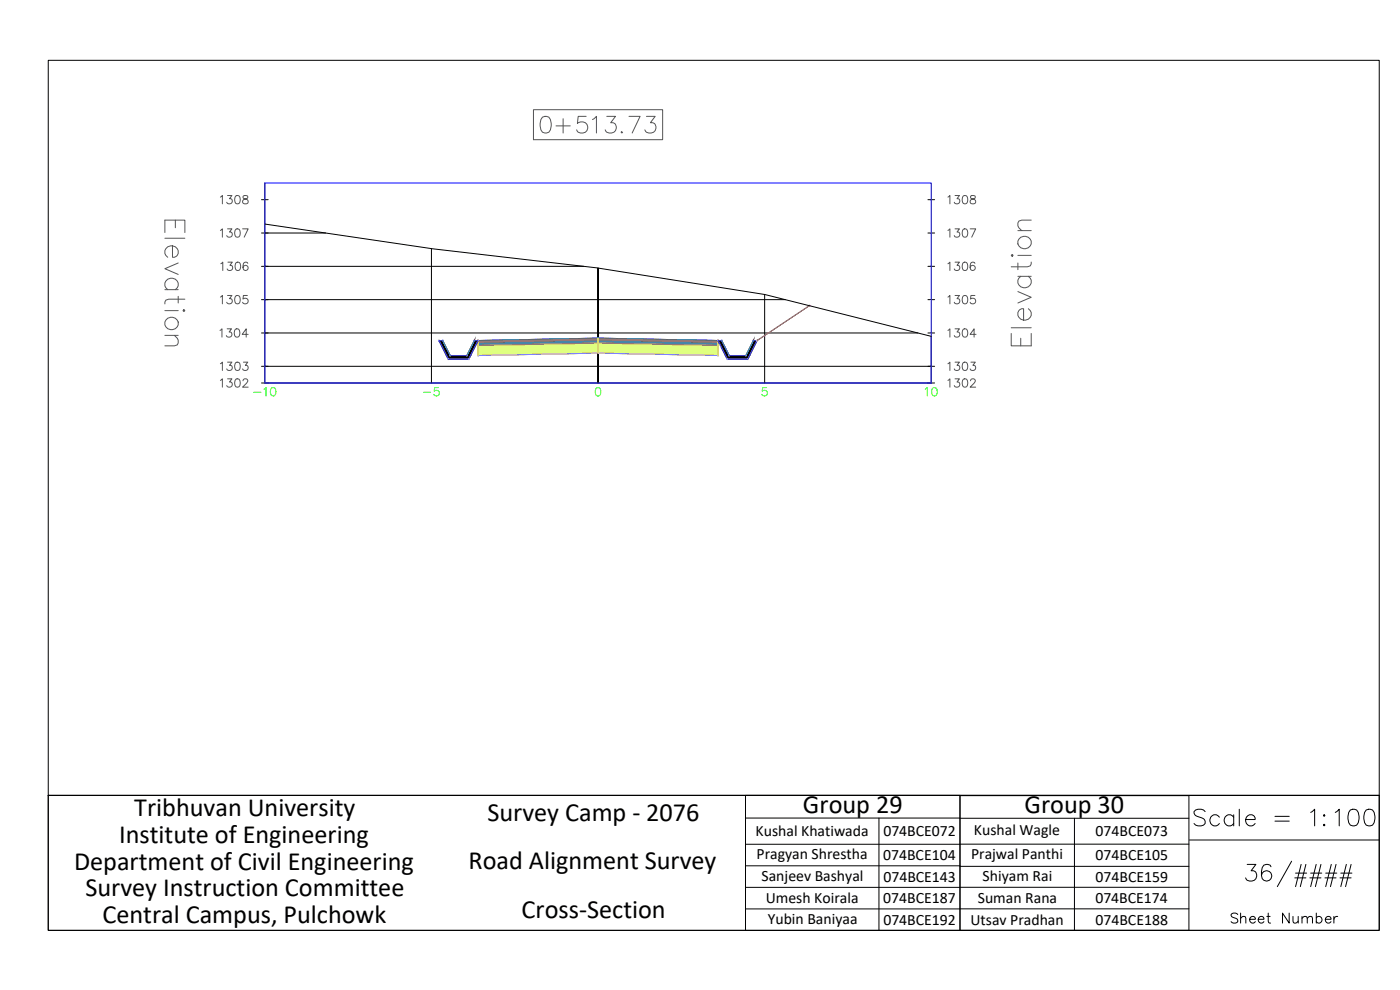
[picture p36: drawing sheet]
<svg xmlns="http://www.w3.org/2000/svg" width="420mm" height="297mm" viewBox="0 0 420 297" stroke-linecap="round" stroke-linejoin="round" font-family="sans-serif">
<defs><g id="words">
<text font-size="8.8" x="357" y="249.1">Scale = 1:100</text>
<g font-size="7.9">
<text x="40.3" y="244.7">Tribhuvan University</text>
<text x="241" y="244">Group 29</text>
<text x="307.5" y="244.1">Group 30</text>
<text x="146.3" y="246.4">Survey Camp - 2076</text>
<text x="35.7" y="252.8">Institute of Engineering</text>
<text x="22.2" y="261">Department of Civil Engineering</text>
<text x="140.6" y="260.7">Road Alignment Survey</text>
<text x="25.6" y="268.9">Survey Instruction Committee</text>
<text x="156.5" y="275.5">Cross-Section</text>
<text x="30.7" y="277.1">Central Campus, Pulchowk</text>
</g>
<text font-size="6.6" x="368.3" y="278.3">Sheet Number</text>
<g font-size="4.7">
<text x="226.8" y="251">Kushal Khatiwada</text>
<text x="265.1" y="250.9">074BCE072</text>
<text x="292.3" y="250.6">Kushal Wagle</text>
<text x="328.8" y="250.9">074BCE073</text>
<text x="227" y="257.7">Pragyan Shrestha</text>
<text x="291.4" y="257.8">Prajwal Panthi</text>
<text x="265" y="258">074BCE104</text>
<text x="328.8" y="258.1">074BCE105</text>
<text x="228.6" y="264.2">Sanjeev Bashyal</text>
<text x="265.1" y="264.5">074BCE143</text>
<text x="294.9" y="264.3">Shiyam Rai</text>
<text x="328.8" y="264.6">074BCE159</text>
<text x="229.8" y="271.1">Umesh Koirala</text>
<text x="265.1" y="271">074BCE187</text>
<text x="293.5" y="271">Suman Rana</text>
<text x="328.7" y="271">074BCE174</text>
<text x="230.4" y="277.1">Yubin Baniyaa</text>
<text x="265.1" y="277.4">074BCE192</text>
<text x="291.3" y="277.5">Utsav Pradhan</text>
<text x="328.8" y="277.4">074BCE188</text>
</g>
</g></defs>
<!-- layer: C-ROAD-SCTN-VIEW -->
<g fill="none" stroke="#545454" stroke-width=".3">
<path d="M160.1 32.9h38.8v9h-38.8zM162.8 35.1a1.63 1.63 0 0 1 2.4 .8 4.1 4.1 0 0 1-.5 3.8 1.63 1.63 0 0 1-2.4-.7 4.2 4.2 0 0 1 .5-3.9zM166.9 37.8h4.2M169 35.6v4.3M175.9 34.9h-2.4l-.2 2.2a1.77 1.77 0 0 1 2.7-.1 1.77 1.77 0 0 1-.4 2.7 1.77 1.77 0 0 1-2.5-.7M177.8 35.9l1.2-1v5M182.1 34.9h2.6l-1.4 1.9a1.61 1.61 0 0 1 1.7 1.9 1.61 1.61 0 0 1-2.2 1.2l-.7-.2-.5-.7M186.6 39.4l-.2 .3 .2 .2 .3-.2M188.8 34.9h3.3l-2.4 5M194 34.9h2.6l-1.4 1.9a1.61 1.61 0 0 1 1.7 1.9 1.61 1.61 0 0 1-2.2 1.2l-.7-.2-.5-.7M66.1 59.1l.6-.4v2.5M68.3 58.7h1.3l-.7 .9a.83 .83 0 0 1 .6 1.4 .83 .83 0 0 1-1.5-.3"/>
<path d="M70.8 58.8a.82 .82 0 0 1 1.2 .3 1.26 1.26 0 0 1-.9 2.1 1.59 1.59 0 0 1-.3-2.4zM73 58.8a.51 .51 0 0 0 .3 .8 .89 .89 0 0 1 1 .4 .89 .89 0 0 1-.1 1l-.8 .2a.72 .72 0 0 1-.6-.8 .72 .72 0 0 1 .7-.7l.5-.1a.5 .5 0 0 0 .2-.8zM284.5 59.1l.6-.4v2.5M286.6 58.7h1.3l-.7 .9a.83 .83 0 0 1 .6 1.4 .83 .83 0 0 1-1.4-.3M289.1 58.8a.82 .82 0 0 1 1.2 .3 1.26 1.26 0 0 1-.8 2.1 1.61 1.61 0 0 1-.4-2.4zM291.4 58.8a.51 .51 0 0 0 .2 .8 .9 .9 0 0 1 1 .4 .9 .9 0 0 1 0 1l-.9 .2a.72 .72 0 0 1-.6-.8 .72 .72 0 0 1 .8-.7l.4-.1a.51 .51 0 0 0 .3-.8zM49.5 69.8v-3.7h6v3.7M49.5 71.5h6M51.8 73.8v3.4a1.72 1.72 0 0 0 1.8-1.7 1.72 1.72 0 0 0-1.8-1.7 1.89 1.89 0 0 0-2.2 1.1 1.89 1.89 0 0 0 .7 2.3M52.6 66.1v2.2M53.5 78.9l-4 1.7 4 1.7M66.1 69.1l.6-.4v2.5"/>
<path d="M66.3 79.1l.6-.4v2.5M68.3 68.7h1.3l-.7 .9a.83 .83 0 0 1 .6 1.4 .83 .83 0 0 1-1.5-.3M68.4 78.7h1.3l-.7 .9a.83 .83 0 0 1 .6 1.3 .83 .83 0 0 1-1.4-.2M70.8 68.8a.82 .82 0 0 1 1.2 .3 1.26 1.26 0 0 1-.9 2.1 1.59 1.59 0 0 1-.3-2.4zM70.9 78.8a.81 .81 0 0 1 1.2 .3 1.26 1.26 0 0 1-.8 2.1 1.61 1.61 0 0 1-.4-2.4zM72.8 68.7h1.7l-1.2 2.5M74.4 79a.72 .72 0 0 0-.7-.4 .72 .72 0 0 0-.7 .5 1.47 1.47 0 0 0 .6 2.1 .78 .78 0 0 0 .9-.7 .78 .78 0 0 0-.7-.9 .78 .78 0 0 0-.9 .7M284.5 79.1l.6-.4v2.5M284.5 69.1l.6-.4v2.5M286.6 78.7h1.3l-.7 .9a.83 .83 0 0 1 .6 1.3 .83 .83 0 0 1-1.4-.2M286.6 68.7h1.3l-.7 .9a.83 .83 0 0 1 .6 1.4 .83 .83 0 0 1-1.4-.3M289.1 78.8a.81 .81 0 0 1 1.2 .3 1.26 1.26 0 0 1-.8 2.1 1.61 1.61 0 0 1-.4-2.4z"/>
<path d="M289.1 68.8a.82 .82 0 0 1 1.2 .3 1.26 1.26 0 0 1-.8 2.1 1.61 1.61 0 0 1-.4-2.4zM291.2 68.7h1.6l-1.2 2.5M292.6 79a.72 .72 0 0 0-.7-.4 .72 .72 0 0 0-.6 .5 1.47 1.47 0 0 0 .6 2.1 .78 .78 0 0 0 .8-.7 .78 .78 0 0 0-.7-.9 .78 .78 0 0 0-.8 .7M303.8 76.3l.3 .3-.3 .3-.3-.3zM305.5 78.9v2M305.5 76.6h4M305.5 69.2h4M309.5 78.6l-.3 1.2-.9 .3h-4.8M309.5 66.1h-2.9l-.8 .2-.3 .6v.9l1.1 1.4M49.5 86.9h4M49.5 93.2h4M50.3 86.9a1.98 1.98 0 0 1 .6-3.4 1.98 1.98 0 0 1 2.6 2.3l-.9 1.1"/>
<path d="M53.5 88.9v2M54.9 93.2l.3-.3 .3 .3-.3 .3zM55.5 89.8h-4.9l-.8 .3-.3 1.1M66 99.1l.6-.4v2.5M66.1 89.1l.6-.4v2.5M68.2 98.7h1.3l-.7 .9a.83 .83 0 0 1 .6 1.4 .83 .83 0 0 1-1.5-.3M68.3 88.7h1.3l-.7 .9a.84 .84 0 0 1 .6 1.4 .84 .84 0 0 1-1.5-.3M70.7 98.8a.81 .81 0 0 1 1.2 .3 1.17 1.17 0 0 1 .1 1.4 1.17 1.17 0 0 1-1.3 .5 1.93 1.93 0 0 1 0-2.2zM70.8 88.8a.81 .81 0 0 1 1.2 .3 1.26 1.26 0 0 1-.9 2.1 1.59 1.59 0 0 1-.3-2.4zM74.2 88.7h-1.2l-.1 1a.88 .88 0 0 1 1.4 0 .88 .88 0 0 1-.2 1.3 .88 .88 0 0 1-1.3-.3M284.5 99.1l.6-.4v2.5M284.5 89.1l.6-.4v2.5"/>
<path d="M286.6 98.7h1.3l-.7 .9a.83 .83 0 0 1 .6 1.4 .83 .83 0 0 1-1.4-.3M286.6 88.7h1.3l-.7 .9a.83 .83 0 0 1 .6 1.3 .83 .83 0 0 1-1.4-.2M289.1 98.8a.82 .82 0 0 1 1.2 .3 1.26 1.26 0 0 1-.8 2.1 1.61 1.61 0 0 1-.4-2.4zM289.1 88.8a.81 .81 0 0 1 1.2 .3 1.26 1.26 0 0 1-.8 2.1 1.61 1.61 0 0 1-.4-2.4zM292.6 88.7h-1.2l-.1 1a.88 .88 0 0 1 1.3 0 .88 .88 0 0 1-.2 1.3 .88 .88 0 0 1-1.2-.3M303.5 98.3h6M305.5 87.5l4 1.7-4 1.7M305.5 82.9h4M306.3 82.9a1.98 1.98 0 0 0 .6 3.4 1.98 1.98 0 0 0 2.6-2.2l-.9-1.2M308.6 92.6a1.98 1.98 0 0 1-.5 3.5 1.98 1.98 0 0 1-2.6-2.3 1.53 1.53 0 0 1 1.7-1.2v3.5M49.5 100.6h4M52.3 100.6l1.2 1.5v.8l-.3 .6-.9 .3h-2.8"/>
<path d="M66.1 114.1l.6-.4v2.5M66.1 109.1l.6-.4v2.5M68.3 113.7h1.3l-.7 .9a.83 .83 0 0 1 .6 1.4 .83 .83 0 0 1-1.5-.3M68.3 108.7h1.3l-.7 .9a.84 .84 0 0 1 .6 1.4 .84 .84 0 0 1-1.5-.3M70.8 113.8a.82 .82 0 0 1 1.2 .3 1.26 1.26 0 0 1-.9 2.1 1.59 1.59 0 0 1-.3-2.4zM70.8 108.8a.82 .82 0 0 1 1.2 .3 1.26 1.26 0 0 1-.9 2.1 1.59 1.59 0 0 1-.3-2.4zM72.9 114.3l.5-.6 .8 .2a.76 .76 0 0 1-.2 1.1l-1.2 1.2h1.7M73 108.7h1.4l-.8 .9a.84 .84 0 0 1 .7 1.4 .84 .84 0 0 1-1.5-.3M74.5 100.3h-1.8l1.2-1.6v2.5M284.5 114.1l.6-.4v2.5M284.5 109.1l.6-.4v2.5M286.6 113.7h1.3l-.7 .9a.83 .83 0 0 1 .6 1.4 .83 .83 0 0 1-1.4-.3"/>
<path d="M286.6 108.7h1.3l-.7 .9a.83 .83 0 0 1 .6 1.4 .83 .83 0 0 1-1.4-.3M289.1 113.8a.82 .82 0 0 1 1.2 .3 1.26 1.26 0 0 1-.8 2.1 1.61 1.61 0 0 1-.4-2.4zM289.1 108.8a.82 .82 0 0 1 1.2 .3 1.26 1.26 0 0 1-.8 2.1 1.61 1.61 0 0 1-.4-2.4zM291.3 114.3l.4-.6 .9 .2a.78 .78 0 0 1-.3 1.1l-1.1 1.2h1.6M291.4 108.7h1.3l-.7 .9a.83 .83 0 0 1 .6 1.4 .83 .83 0 0 1-1.4-.3M292.9 100.3h-1.7l1.1-1.6v2.5M303.5 100.1v3.7h6v-3.7M306.3 101.5v2.3"/>
<circle cx="307.4" cy="72.8" r="1.98"/>
<circle cx="51.5" cy="97.1" r="1.98"/>
</g>
<g fill="none" stroke="#000" stroke-width=".3">
<path d="M78.5 59.9h2M79.5 54.9v60M278.5 59.9h2M78.5 79.9h96.7M78.5 69.9h19.2M79.5 67.2a1678.2 1678.2 0 0 0 100 13.2l50 7.9 49.9 12.6 .1 14M129.5 74.6v40.3M278.5 79.9h2M278.5 69.9h2M78.5 99.9h197M78.5 89.9h157.2M229.5 88.4v26.5"/>
<path d="M278.5 99.9h2M278.5 89.9h2M78.5 114.9h202M78.5 109.9h202M179.5 114.9v-34.5v34.5"/>
</g>
<path d="M79.5 54.9h200v60h-200z" fill="none" stroke="#00f" stroke-width=".3"/>
<path d="M76.1 117.7h2.2M79.2 116.8l.6-.5v2.5M81.5 116.4a.8 .8 0 0 1 1.2 .4 1.26 1.26 0 0 1-.8 2 1.6 1.6 0 0 1-.4-2.4zM127.1 117.7h2.1M131.6 116.3h-1.2l-.1 1.1a.88 .88 0 0 1 1.4 0 .88 .88 0 0 1-.2 1.3 .88 .88 0 0 1-1.3-.4M179 116.4a.81 .81 0 0 1 1.2 .4 1.26 1.26 0 0 1-.8 2 1.59 1.59 0 0 1-.4-2.4zM230.1 116.3h-1.2l-.1 1.1a.88 .88 0 0 1 1.3-.1 .88 .88 0 0 1-.2 1.4 .88 .88 0 0 1-1.3-.4M277.7 116.8l.6-.5v2.5M280 116.4a.81 .81 0 0 1 1.1 .4 1.26 1.26 0 0 1-.8 2 1.59 1.59 0 0 1-.3-2.4z" fill="none" stroke="#0f0" stroke-width=".3"/>
<g fill="#7f9fff" stroke="#7f9fff" stroke-width=".3">
<path d="M167 101.7l12.5-.2v.2z"/>
<path d="M156 102.2l11-.5h12.5z"/>
<path d="M179.5 101.5l12.5 .2h-12.5z"/>
<path d="M179.5 101.7h12.5l23.5 .5z"/>
<path d="M143.5 102.2h12.5l11-.5zM143.5 102.2h12.5l-12.5 .2z"/>
<path d="M179.5 101.7l23.5 .5h12.5zM203 102.2h12.5v.2z"/>
</g>
<path d="M143.5 102.2l36-.7v.2l-36 .7zM179.5 101.5l36 .7v.2l-36-.7z" fill="none" stroke="#5c73b8" stroke-width=".3"/>
<g fill="#ffdf7f" stroke="#ffdf7f" stroke-width=".3">
<path d="M167 101.9l12.5-.2v.2z"/>
<path d="M156 102.4l11-.5h12.5z"/>
<path d="M179.5 101.7l12.5 .2h-12.5z"/>
<path d="M179.5 101.9h12.5l23.5 .5z"/>
<path d="M143.5 102.4h12.5l11-.5zM143.5 102.4h12.5l-12.5 .3z"/>
<path d="M179.5 101.9l23.5 .5h12.5zM203 102.4h12.5v.3z"/>
</g>
<path d="M143.5 102.4l36-.7v.2l-36 .8zM179.5 101.7l36 .7v.3l-36-.8z" fill="none" stroke="#b8a15c" stroke-width=".3"/>
<g fill="#4a8395" stroke="#4a8395" stroke-width=".3">
<path d="M143.5 102.7l36-.8v.8z"/>
<path d="M143.5 102.7h36v.3z"/>
<path d="M179.5 101.9l36 .8h-36z"/>
<path d="M179.5 102.7h36v.3z"/>
<path d="M143.5 102.7v.3h36zM143.5 103h36l-36 .7z"/>
<path d="M179.5 102.7v.3h36zM179.5 103h36v.7z"/>
</g>
<path d="M143.5 102.7l36-.8v1.1l-36 .7zM179.5 101.9l36 .8v1l-36-.7z" fill="none" stroke="#4a7095" stroke-width=".3"/>
<g fill="#dfff7f" stroke="#dfff7f" stroke-width=".3">
<path d="M143.5 103.7l36-.7v.7z"/>
<path d="M143.5 103.7h36v2.2z"/>
<path d="M179.5 103l36 .7h-36z"/>
<path d="M179.5 103.7h36v2.2z"/>
<path d="M143.5 103.7v2.2h36zM143.5 105.9h36l-36 .8z"/>
<path d="M179.5 103.7v2.2h36zM179.5 105.9h36v.8z"/>
</g>
<path d="M143.5 103.7l36-.7v2.9l-36 .8zM179.5 103l36 .7v3l-36-.8z" fill="none" stroke="#a5dd00" stroke-width=".3"/>
<path d="M179.3 101.2l.4 .5M179.7 101.2l-.4 .5" fill="none" stroke="#0ff" stroke-width=".3"/>
<g fill="none" stroke="#f00" stroke-width=".3">
<circle cx="143.5" cy="102.2" r=".15"/>
<circle cx="215.5" cy="102.2" r=".15"/>
</g>
<g fill="none" stroke="#d0d" stroke-width=".3">
<circle cx="242.9" cy="91.7" r=".15"/>
<circle cx="131.8" cy="102.2" r=".15"/>
<circle cx="132.9" cy="102.2" r=".15"/>
<circle cx="142.4" cy="102.2" r=".15"/>
<circle cx="143.5" cy="103.7" r=".15"/>
<circle cx="143.5" cy="102.7" r=".15"/>
<circle cx="143.5" cy="102.2" r=".15"/>
<circle cx="143.5" cy="106.7" r=".15"/>
<circle cx="179.5" cy="102.9" r=".15"/>
<circle cx="179.5" cy="101.9" r=".15"/>
<circle cx="179.5" cy="101.7" r=".15"/>
<circle cx="179.5" cy="105.9" r=".15"/>
<circle cx="215.5" cy="102.7" r=".15"/>
<circle cx="215.5" cy="103.7" r=".15"/>
<circle cx="215.5" cy="106.7" r=".15"/>
<circle cx="215.5" cy="102.2" r=".15"/>
<circle cx="216.6" cy="102.2" r=".15"/>
<circle cx="226.1" cy="102.2" r=".15"/>
<circle cx="227.2" cy="102.2" r=".15"/>
</g>
<g fill="none" stroke="#ff7f7f" stroke-width=".3">
<circle cx="143.5" cy="102.4" r=".15"/>
<circle cx="215.5" cy="102.4" r=".15"/>
</g>
<path d="M242.9 91.7l-15.7 10.5h-1.1l-2.2 4.5h-5.1l-2.2-4.5a957.5 957.5 0 0 0-74.2 0l-2.3 4.5h-5l-2.2-4.5h-1.2" fill="none" stroke="#7f9fff" stroke-width=".3"/>
<path d="M143.5 102.2l36-.7 36 .7" fill="none" stroke="#396472" stroke-width=".3"/>
<path d="M143.5 102.4l36-.7 36 .7" fill="none" stroke="#95704a" stroke-width=".3"/>
<path d="M143.5 102.7l36-.8 36 .8" fill="none" stroke="#b8735c" stroke-width=".3"/>
<path d="M143.5 103.7l36-.7 36 .7" fill="none" stroke="#b88a5c" stroke-width=".3"/>
<path d="M143.5 106.7l36-.8 36 .8" fill="none" stroke="#ffdf7f" stroke-width=".3"/>
<path d="M242.9 91.7l-15.7 10.5-2.8 5.6h-6.1l-2.8-5.6M131.7 102.2l2.8 5.6h6.2l2.8-5.6M143.5 106.7l36-.8 36 .8" fill="none" stroke="#f0f" stroke-width=".3"/>
<path d="M143.5 102.2v4.5M179.5 101.5v4.4M215.5 102.2v4.5" fill="none" stroke="#ff0" stroke-width=".3"/>
<g fill="#000" stroke="#000" stroke-width=".3">
<path d="M131.7 102.2l3.4 4.5-2.2-4.5zM131.7 102.2l3.4 4.5h-1.1z"/>
<path d="M134 106.7l6.7 1.1 .5-1.1zM134 106.7l6.7 1.1h-6.2z"/>
<path d="M142.4 102.2l-1.2 4.5 2.3-4.5zM142.4 102.2l-1.2 4.5h-1.1z"/>
<path d="M215.5 102.2l3.3 4.5-2.2-4.5zM215.5 102.2l3.3 4.5h-1.1z"/>
<path d="M217.7 106.7l6.7 1.1 .6-1.1zM217.7 106.7l6.7 1.1h-6.1z"/>
<path d="M226.1 102.2l-1.1 4.5 2.2-4.5zM226.1 102.2l-1.1 4.5h-1.1z"/>
</g>
<path d="M131.7 102.2h1.2l2.2 4.5h5l2.3-4.5h1.1l-2.8 5.6h-6.2zM215.5 102.2h1.1l2.2 4.5h5.1l2.2-4.5h1.1l-2.8 5.6h-6.1z" fill="none" stroke="#dd6e00" stroke-width=".3"/>
<g fill="none" stroke="#dcdcdc" stroke-width=".3">
<path d="M134.5 107.7l-.1 .1M134.6 107.6l.1 .2M134.7 107.9h-.2M135 106.5v.2M135.1 106.5l.2 .2M135.2 106.8h-.2M140 106.5v.2M140.1 106.5l.2 .2M140.2 106.8h-.2M140.6 107.7l-.1 .1M140.7 107.6l.1 .2M140.8 107.9h-.2"/>
<path d="M218.2 107.7l-.1 .1M218.3 107.6l.1 .2M218.4 107.9h-.2M218.8 106.5l-.1 .2M218.9 106.5l.1 .2M219 106.8h-.2M223.8 106.5l-.1 .2M223.9 106.5l.1 .2M224 106.8h-.2M224.3 107.7v.1M224.4 107.6l.2 .2M224.5 107.9h-.2"/>
<path d="M227.1 102v.2M227.2 102l.2 .2M227.3 102.3h-.2"/>
</g>
<path d="M131.7 102.2h1.2l2.2 4.5h5l2.3-4.5h1.1l-2.8 5.6h-6.2zM215.5 102.2h1.1l2.2 4.5h5.1l2.2-4.5h1.1l-2.8 5.6h-6.1z" fill="none" stroke="#007fff" stroke-width=".3"/>
<path d="M242.9 91.7l-15.7 10.5" fill="none" stroke="#ff3f00" stroke-width=".3"/>
<!-- layer: 0 -->
<g fill="none" stroke="#000" stroke-width=".3">
<path d="M14.5 18.1h399.4v220.6h-399.4zM14.5 238.7h399.4v40.4h-399.4zM223.7 238.7h64.4v40.5h-64.4zM288.1 238.7h68.7v40.5h-68.7zM223.7 245.4h64.4M223.7 259.8h64.4M263.8 245.4v33.8M288.1 245.5h68.7M288.1 259.9h68.7M322.5 245.5v33.7M356.8 253.3h-133.1M357 252h56.9"/>
<path d="M374.3 259.4h2.6l-1.4 1.9a1.61 1.61 0 0 1 1.7 1.8 1.61 1.61 0 0 1-2.2 1.3l-.7-.3-.5-.7M387.6 258.4l-4.3 7.6M390.5 259.4l-1.7 6.6M391.9 259.4l-1.7 6.6M395 259.4l-1.7 6.6M396.4 259.4l-1.6 6.6M399.5 259.4l-1.6 6.6M401 259.4l-1.7 6.6M404.1 259.4l-1.7 6.6M405.5 259.4l-1.7 6.6M223.7 266.2h64.4M223.7 272.7h64.4"/>
<path d="M288.1 266.2h68.7M288.1 272.7h68.7M381.4 260.1a1.49 1.49 0 0 0-2.1-.5 4.6 4.6 0 0 0-.5 4 1.55 1.55 0 0 0 2.5 .2 1.55 1.55 0 0 0-.6-2.4 1.55 1.55 0 0 0-2.1 1.3M388.6 263.4h3.3M388.8 262h3.3M393.1 263.4h3.3M393.3 262h3.4M397.6 263.4h3.4M397.9 262h3.3M402.1 263.4h3.4M402.4 262h3.3"/>
</g>
<use href="#words"/>
</svg>
